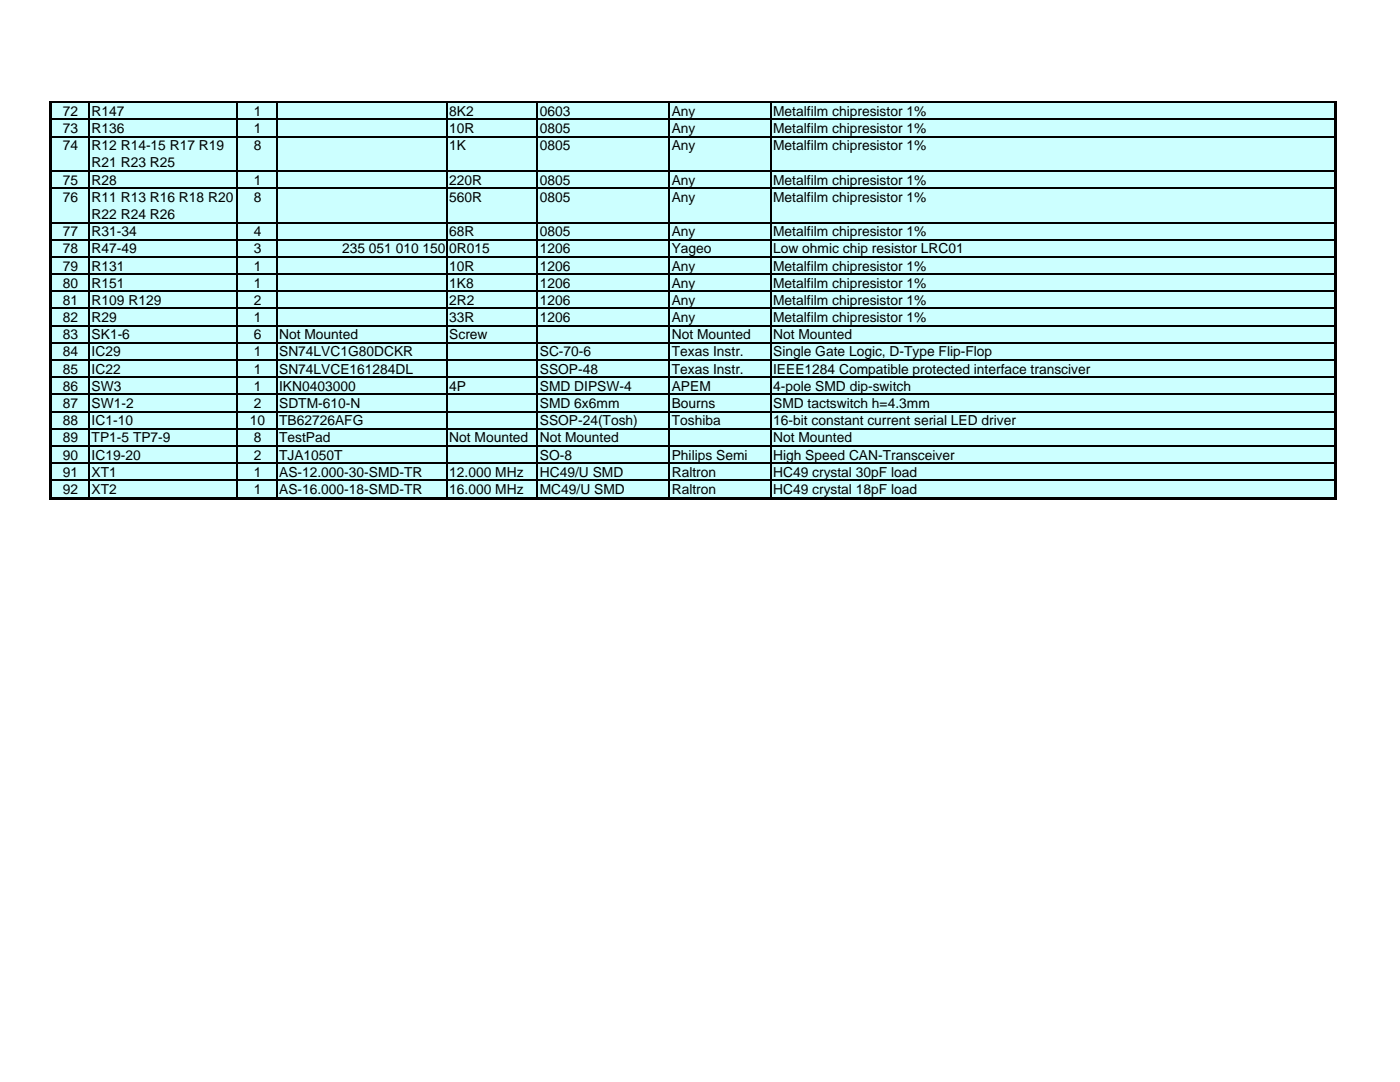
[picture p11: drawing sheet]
<svg xmlns="http://www.w3.org/2000/svg" width="279mm" height="216mm" viewBox="0 0 279 216" stroke-linecap="round" stroke-linejoin="round" font-family="sans-serif">
<defs><g id="words">
<g font-size="2.8">
<text x="12.5" y="23.1">72</text>
<text x="18.3" y="23.1">R147</text>
<text x="50.6" y="23.1">1</text>
<text x="89.7" y="23.1">8K2</text>
<text x="107.7" y="23.1">0603</text>
<text x="134.1" y="23.1">Any</text>
<text x="154.3" y="23.1">Metalfilm chipresistor 1%</text>
<text x="12.5" y="26.5">73</text>
<text x="12.5" y="30">74</text>
<text x="18.3" y="26.5">R136</text>
<text x="18.3" y="30">R12 R14-15 R17 R19</text>
<text x="50.6" y="26.5">1</text>
<text x="50.6" y="30">8</text>
<text x="89.7" y="26.5">10R</text>
<text x="89.7" y="30">1K</text>
<text x="107.7" y="26.5">0805</text>
<text x="107.7" y="30">0805</text>
<text x="134.1" y="26.5">Any</text>
<text x="134.1" y="30">Any</text>
<text x="154.3" y="26.5">Metalfilm chipresistor 1%</text>
<text x="154.3" y="30">Metalfilm chipresistor 1%</text>
<text x="18.3" y="33.4">R21 R23 R25</text>
<text x="12.5" y="36.8">75</text>
<text x="12.5" y="40.3">76</text>
<text x="18.3" y="36.8">R28</text>
<text x="18.3" y="40.3">R11 R13 R16 R18 R20</text>
<text x="50.6" y="36.8">1</text>
<text x="50.6" y="40.3">8</text>
<text x="89.7" y="36.8">220R</text>
<text x="89.7" y="40.3">560R</text>
<text x="107.7" y="36.8">0805</text>
<text x="107.7" y="40.3">0805</text>
<text x="134.1" y="36.8">Any</text>
<text x="134.1" y="40.3">Any</text>
<text x="154.3" y="36.8">Metalfilm chipresistor 1%</text>
<text x="154.3" y="40.3">Metalfilm chipresistor 1%</text>
<text x="12.5" y="47.1">77</text>
<text x="18.3" y="47.1">R31-34</text>
<text x="18.3" y="43.7">R22 R24 R26</text>
<text x="50.6" y="47.1">4</text>
<text x="89.7" y="47.1">68R</text>
<text x="107.7" y="47.1">0805</text>
<text x="134.1" y="47.1">Any</text>
<text x="154.3" y="47.1">Metalfilm chipresistor 1%</text>
<text x="12.5" y="50.5">78</text>
<text x="12.5" y="54">79</text>
<text x="18.3" y="50.5">R47-49</text>
<text x="18.3" y="54">R131</text>
<text x="50.6" y="50.5">3</text>
<text x="50.6" y="54">1</text>
<text x="68.3" y="50.5">235 051 010 150 0R015</text>
<text x="89.7" y="54">10R</text>
<text x="107.7" y="50.5">1206</text>
<text x="107.7" y="54">1206</text>
<text x="134.1" y="50.5">Yageo</text>
<text x="134.1" y="54">Any</text>
<text x="154.3" y="50.5">Low ohmic chip resistor LRC01</text>
<text x="154.3" y="54">Metalfilm chipresistor 1%</text>
<text x="12.5" y="57.4">80</text>
<text x="18.3" y="57.4">R151</text>
<text x="50.6" y="57.4">1</text>
<text x="89.7" y="57.4">1K8</text>
<text x="107.7" y="57.4">1206</text>
<text x="134.1" y="57.4">Any</text>
<text x="154.3" y="57.4">Metalfilm chipresistor 1%</text>
<text x="12.5" y="60.8">81</text>
<text x="12.5" y="64.3">82</text>
<text x="18.3" y="60.8">R109 R129</text>
<text x="18.3" y="64.3">R29</text>
<text x="50.6" y="60.8">2</text>
<text x="50.6" y="64.3">1</text>
<text x="89.7" y="60.8">2R2</text>
<text x="89.7" y="64.3">33R</text>
<text x="107.7" y="60.8">1206</text>
<text x="107.7" y="64.3">1206</text>
<text x="134.1" y="60.8">Any</text>
<text x="134.1" y="64.3">Any</text>
<text x="154.3" y="60.8">Metalfilm chipresistor 1%</text>
<text x="154.3" y="64.3">Metalfilm chipresistor 1%</text>
<text x="12.5" y="67.7">83</text>
<text x="12.5" y="71.1">84</text>
<text x="18.3" y="67.7">SK1-6</text>
<text x="18.3" y="71.1">IC29</text>
<text x="50.6" y="71.1">1</text>
<text x="50.6" y="67.7">6</text>
<text x="55.7" y="71.1">SN74LVC1G80DCKR</text>
<text x="55.7" y="67.7">Not Mounted</text>
<text x="89.7" y="67.7">Screw</text>
<text x="107.7" y="71.1">SC-70-6</text>
<text x="134.1" y="71.1">Texas Instr.</text>
<text x="134.1" y="67.7">Not Mounted</text>
<text x="154.3" y="71.1">Single Gate Logic, D-Type Flip-Flop</text>
<text x="154.3" y="67.7">Not Mounted</text>
<text x="12.5" y="74.6">85</text>
<text x="12.5" y="78">86</text>
<text x="18.3" y="74.6">IC22</text>
<text x="18.3" y="78">SW3</text>
<text x="50.6" y="74.6">1</text>
<text x="50.6" y="78">1</text>
<text x="55.7" y="74.6">SN74LVCE161284DL</text>
<text x="55.7" y="78">IKN0403000</text>
<text x="89.7" y="78">4P</text>
<text x="107.7" y="74.6">SSOP-48</text>
<text x="107.7" y="78">SMD DIPSW-4</text>
<text x="134.1" y="74.6">Texas Instr.</text>
<text x="134.1" y="78">APEM</text>
<text x="154.3" y="74.6">IEEE1284 Compatible protected interface transciver</text>
<text x="154.3" y="78">4-pole SMD dip-switch</text>
<text x="12.5" y="81.4">87</text>
<text x="18.3" y="81.4">SW1-2</text>
<text x="50.6" y="81.4">2</text>
<text x="55.7" y="81.4">SDTM-610-N</text>
<text x="107.7" y="81.4">SMD 6x6mm</text>
<text x="134.1" y="81.4">Bourns</text>
<text x="154.3" y="81.4">SMD tactswitch h=4.3mm</text>
<text x="12.5" y="84.8">88</text>
<text x="12.5" y="88.3">89</text>
<text x="18.3" y="84.8">IC1-10</text>
<text x="18.3" y="88.3">TP1-5 TP7-9</text>
<text x="49.9" y="84.8">10</text>
<text x="50.6" y="88.3">8</text>
<text x="55.7" y="84.8">TB62726AFG</text>
<text x="55.7" y="88.3">TestPad</text>
<text x="89.7" y="88.3">Not Mounted</text>
<text x="107.7" y="88.3">Not Mounted</text>
<text x="107.7" y="84.8">SSOP-24(Tosh)</text>
<text x="134.1" y="84.8">Toshiba</text>
<text x="154.3" y="84.8">16-bit constant current serial LED driver</text>
<text x="154.3" y="88.3">Not Mounted</text>
<text x="12.5" y="91.7">90</text>
<text x="12.6" y="95.1">91</text>
<text x="18.3" y="91.7">IC19-20</text>
<text x="18.3" y="95.1">XT1</text>
<text x="50.6" y="91.7">2</text>
<text x="50.6" y="95.1">1</text>
<text x="55.7" y="91.7">TJA1050T</text>
<text x="55.7" y="95.1">AS-12.000-30-SMD-TR</text>
<text x="89.7" y="95.1">12.000 MHz</text>
<text x="107.7" y="95.1">HC49/U SMD</text>
<text x="107.7" y="91.7">SO-8</text>
<text x="134.1" y="95.1">Raltron</text>
<text x="134.1" y="91.7">Philips Semi</text>
<text x="154.3" y="95.1">HC49 crystal 30pF load</text>
<text x="154.3" y="91.7">High Speed CAN-Transceiver</text>
<text x="12.6" y="98.6">92</text>
<text x="18.3" y="98.6">XT2</text>
<text x="50.6" y="98.6">1</text>
<text x="55.7" y="98.6">AS-16.000-18-SMD-TR</text>
<text x="89.7" y="98.6">16.000 MHz</text>
<text x="107.7" y="98.6">MC49/U SMD</text>
<text x="134.1" y="98.6">Raltron</text>
<text x="154.3" y="98.6">HC49 crystal 18pF load</text>
</g>
</g></defs>
<path d="M10.2 20.4h256.4v79.1h-256.4z" fill="#cff"/>
<path d="M9.9 20.3h.5v79.4h-.5zM266.3 20.3h.5v79.4h-.5zM10.4 99.2h256.4v.5h-256.4z" fill="#000"/>
<g fill="none" stroke="#000" stroke-width=".25">
<path d="M10.4 20.4h255.9M10.4 23.8h255.9M10.4 27.3h255.9M10.4 34.1h255.9M10.4 37.5h255.9M17.8 20.5v78.7M47.4 20.5v78.7M55.2 20.5v78.7M89.2 20.5v78.7M107.2 20.5v78.7M133.6 20.5v78.7M153.8 20.5v78.7"/>
<path d="M10.4 44.4h255.9M10.4 47.8h255.9M10.4 51.3h255.9M10.4 54.7h255.9M10.4 58.1h255.9M10.4 61.6h255.9M10.4 65h255.9M10.4 68.4h255.9M10.4 71.8h255.9M10.4 75.3h255.9M10.4 78.7h255.9M10.4 82.1h255.9"/>
<path d="M10.4 85.6h255.9M10.4 89h255.9M10.4 92.4h255.9M10.4 95.8h255.9"/>
</g>
<use href="#words"/>
</svg>
